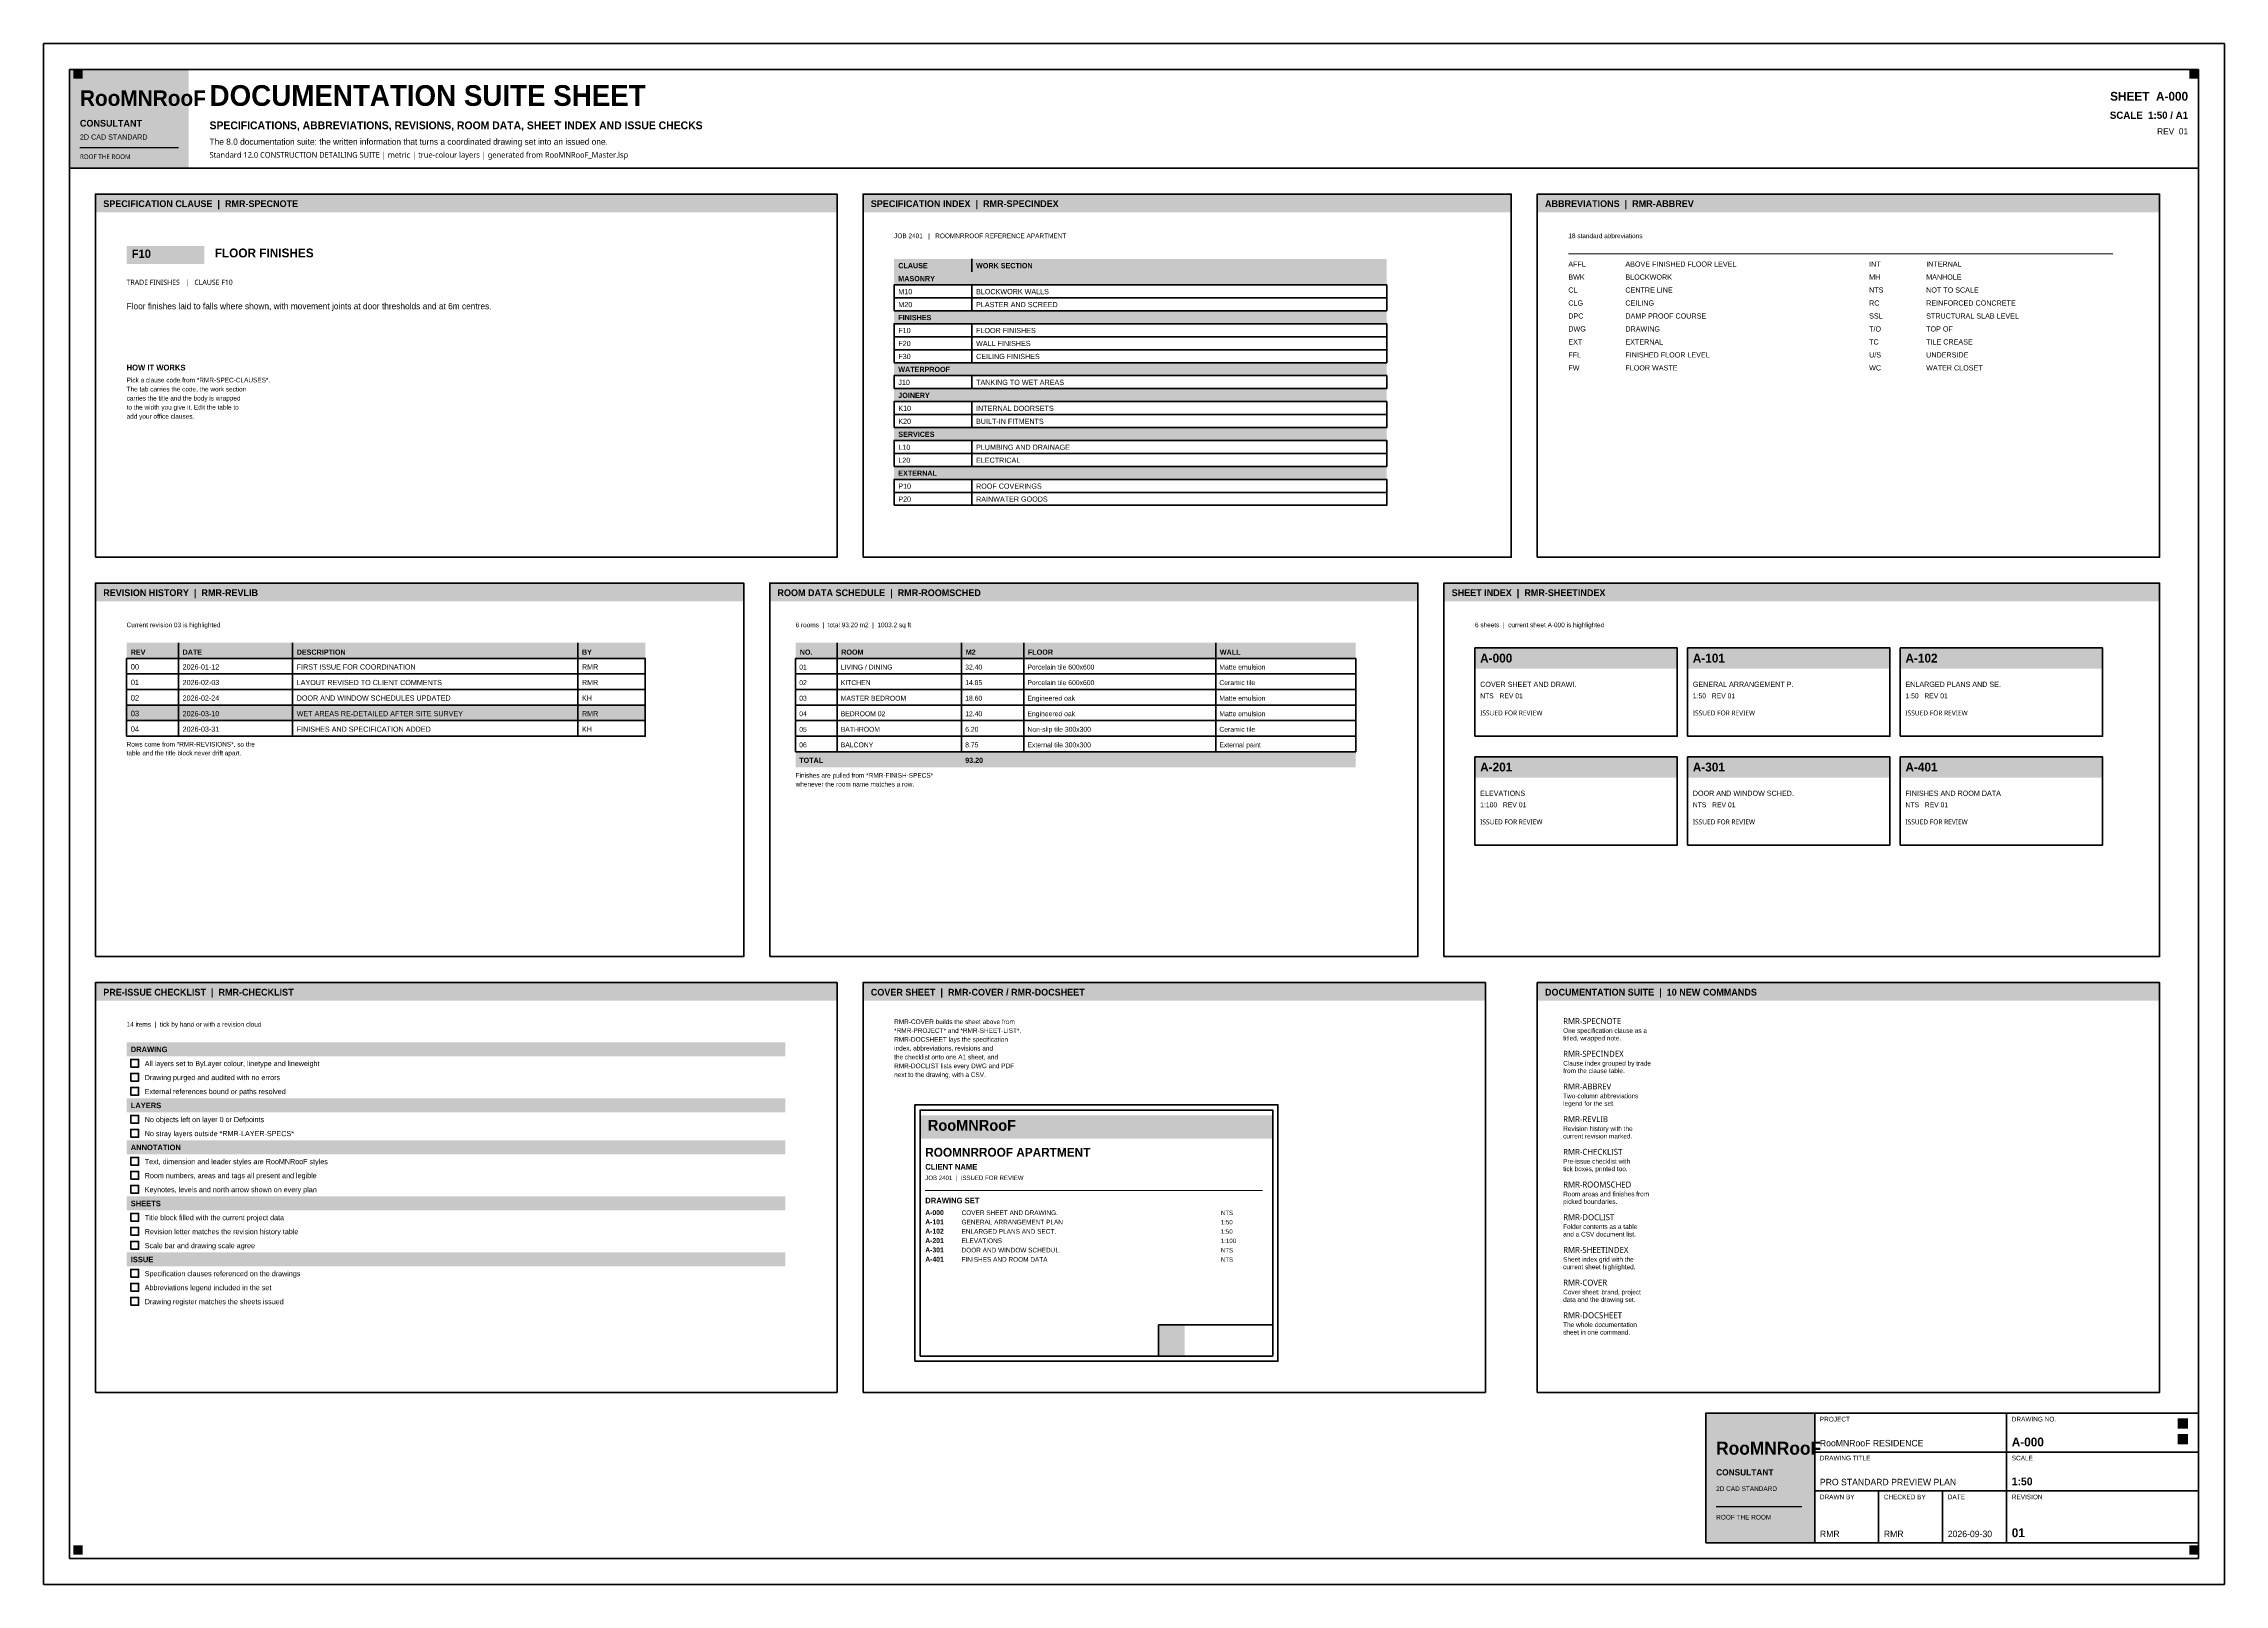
# Model space of a CAD drawing. Header units: millimetres. Extents: x 0 to 841, y 0 to 594.
import ezdxf
from ezdxf.enums import TextEntityAlignment as Align

# ---------------------------------------------------------------- set-up
doc = ezdxf.new("R2010")
doc.units = ezdxf.units.MM
for name, color, linetype, lineweight, true_color in [('RMR-A-FRAME', 7, 'Continuous', 35, 0x1f2a33), ('RMR-A-TEXT', 7, 'Continuous', 13, 0x1f2a33), ('RMR-PRES-KEY', 7, 'Continuous', 18, 0xd6a34c), ('RMR-PRES-NORTH', 7, 'Continuous', 18, 0x398982), ('RMR-PRES-TITLE', 7, 'Continuous', 25, 0xc65d48)]:
    doc.layers.add(name, color=color, linetype=linetype, lineweight=lineweight, true_color=true_color)
doc.styles.add('RMR-BODY', font='Aptos.ttf')
doc.styles.add('RMR-HEAD', font='Montserrat-SemiBold.ttf', dxfattribs={"width": 0.95})
doc.styles.add('RMR-LABEL', font='Aptos.ttf', dxfattribs={"width": 0.98})
doc.styles.add('RMR-MARK', font='RobotoMono-Regular.ttf', dxfattribs={"width": 0.9})
doc.styles.add('RMR-NOTE', font='Aptos.ttf', dxfattribs={"width": 0.95})
doc.styles.add('RMR-NUMBER', font='Montserrat-SemiBold.ttf', dxfattribs={"width": 0.9})
doc.styles.add('RMR-TITLE', font='Montserrat-SemiBold.ttf', dxfattribs={"width": 0.92})

msp = doc.modelspace()

# ---------------------------------------------------------------- linework, layer by layer
at = {"layer": 'RMR-A-FRAME', "true_color": 0x398982}
msp.add_line((10, 546), (831, 546), dxfattribs=at)
at = {"layer": 'RMR-A-FRAME', "true_color": 0x1f2a33}
for p, q in [((358, 506), (358, 511)), ((52, 357), (52, 363)), ((96, 357), (96, 363)), ((206, 357), (206, 363)), ((306, 357), (306, 363)), ((354, 357), (354, 363)), ((378, 357), (378, 363)), ((452, 357), (452, 363))]:
    msp.add_line(p, q, dxfattribs=at)
at = {"layer": 'RMR-A-FRAME', "true_color": 0x566874}
for p, q in [((358, 496), (358, 501)), ((358, 491), (358, 496)), ((358, 481), (358, 486)), ((358, 476), (358, 481)), ((358, 471), (358, 476)), ((358, 461), (358, 466)), ((358, 451), (358, 456)), ((358, 446), (358, 451)), ((358, 436), (358, 441)), ((358, 431), (358, 436)), ((358, 421), (358, 426)), ((358, 416), (358, 421)), ((52, 351), (52, 357)), ((96, 351), (96, 357)), ((206, 351), (206, 357)), ((306, 351), (306, 357)), ((354, 351), (354, 357)), ((378, 351), (378, 357)), ((452, 351), (452, 357)), ((52, 345), (52, 351)), ((52, 339), (52, 345)), ((96, 345), (96, 351)), ((96, 339), (96, 345)), ((206, 345), (206, 351)), ((206, 339), (206, 345)), ((306, 345), (306, 351)), ((306, 339), (306, 345)), ((354, 345), (354, 351)), ((354, 339), (354, 345)), ((378, 345), (378, 351)), ((378, 339), (378, 345)), ((452, 345), (452, 351)), ((452, 339), (452, 345)), ((52, 333), (52, 339)), ((96, 333), (96, 339)), ((206, 333), (206, 339)), ((306, 333), (306, 339)), ((354, 333), (354, 339)), ((378, 333), (378, 339)), ((452, 333), (452, 339)), ((52, 327), (52, 333)), ((96, 327), (96, 333)), ((206, 327), (206, 333)), ((306, 327), (306, 333)), ((354, 327), (354, 333)), ((378, 327), (378, 333)), ((452, 327), (452, 333)), ((306, 321), (306, 327)), ((354, 321), (354, 327)), ((378, 321), (378, 327)), ((452, 321), (452, 327))]:
    msp.add_line(p, q, dxfattribs=at)
at = {"layer": 'RMR-A-FRAME', "true_color": 0x1f2a33}
for points in [[(0, 0), (841, 0), (841, 594), (0, 594), (0, 0)], [(336, 86), (476, 86), (476, 184.88), (336, 184.88), (336, 86)], [(430, 88), (474, 88), (474, 100), (430, 100), (430, 88)], [(641, 16), (831, 16), (831, 66), (641, 66), (641, 16)], [(683, 51), (757, 51), (757, 66), (683, 66), (683, 51)], [(757, 51), (831, 51), (831, 66), (757, 66), (757, 51)], [(683, 36), (757, 36), (757, 51), (683, 51), (683, 36)], [(757, 36), (831, 36), (831, 51), (757, 51), (757, 36)], [(683, 16), (707.67, 16), (707.67, 36), (683, 36), (683, 16)], [(707.67, 16), (732.33, 16), (732.33, 36), (707.67, 36), (707.67, 16)], [(732.33, 16), (757, 16), (757, 36), (732.33, 36), (732.33, 16)], [(757, 16), (831, 16), (831, 36), (757, 36), (757, 16)]]:
    msp.add_lwpolyline(points, dxfattribs=at)
at = {"layer": 'RMR-A-FRAME', "true_color": 0x398982}
for points in [[(10, 10), (831, 10), (831, 584), (10, 584), (10, 10)], [(338, 88), (474, 88), (474, 182.88), (338, 182.88), (338, 88)]]:
    msp.add_lwpolyline(points, dxfattribs=at)
at = {"layer": 'RMR-A-FRAME', "true_color": 0x566874}
for points in [[(20, 396), (306, 396), (306, 536), (20, 536), (20, 396)], [(316, 396), (566, 396), (566, 536), (316, 536), (316, 396)], [(576, 396), (816, 396), (816, 536), (576, 536), (576, 396)], [(328, 496), (518, 496), (518, 501), (328, 501), (328, 496)], [(328, 491), (518, 491), (518, 496), (328, 496), (328, 491)], [(328, 481), (518, 481), (518, 486), (328, 486), (328, 481)], [(328, 476), (518, 476), (518, 481), (328, 481), (328, 476)], [(328, 471), (518, 471), (518, 476), (328, 476), (328, 471)], [(328, 461), (518, 461), (518, 466), (328, 466), (328, 461)], [(328, 451), (518, 451), (518, 456), (328, 456), (328, 451)], [(328, 446), (518, 446), (518, 451), (328, 451), (328, 446)], [(328, 436), (518, 436), (518, 441), (328, 441), (328, 436)], [(328, 431), (518, 431), (518, 436), (328, 436), (328, 431)], [(328, 421), (518, 421), (518, 426), (328, 426), (328, 421)], [(328, 416), (518, 416), (518, 421), (328, 421), (328, 416)], [(20, 242), (270, 242), (270, 386), (20, 386), (20, 242)], [(280, 242), (530, 242), (530, 386), (280, 386), (280, 242)], [(540, 242), (816, 242), (816, 386), (540, 386), (540, 242)], [(32, 351), (232, 351), (232, 357), (32, 357), (32, 351)], [(290, 351), (506, 351), (506, 357), (290, 357), (290, 351)], [(634, 327), (712, 327), (712, 361), (634, 361), (634, 327)], [(716, 327), (794, 327), (794, 361), (716, 361), (716, 327)], [(32, 345), (232, 345), (232, 351), (32, 351), (32, 345)], [(32, 339), (232, 339), (232, 345), (32, 345), (32, 339)], [(290, 345), (506, 345), (506, 351), (290, 351), (290, 345)], [(290, 339), (506, 339), (506, 345), (290, 345), (290, 339)], [(32, 333), (232, 333), (232, 339), (32, 339), (32, 333)], [(290, 333), (506, 333), (506, 339), (290, 339), (290, 333)], [(32, 327), (232, 327), (232, 333), (32, 333), (32, 327)], [(290, 327), (506, 327), (506, 333), (290, 333), (290, 327)], [(290, 321), (506, 321), (506, 327), (290, 327), (290, 321)], [(552, 285), (630, 285), (630, 319), (552, 319), (552, 285)], [(634, 285), (712, 285), (712, 319), (634, 319), (634, 285)], [(716, 285), (794, 285), (794, 319), (716, 319), (716, 285)], [(20, 74), (306, 74), (306, 232), (20, 232), (20, 74)], [(316, 74), (556, 74), (556, 232), (316, 232), (316, 74)], [(576, 74), (816, 74), (816, 232), (576, 232), (576, 74)], [(33.6, 199.4), (36.6, 199.4), (36.6, 202.4), (33.6, 202.4), (33.6, 199.4)], [(33.6, 194), (36.6, 194), (36.6, 197), (33.6, 197), (33.6, 194)], [(33.6, 188.6), (36.6, 188.6), (36.6, 191.6), (33.6, 191.6), (33.6, 188.6)], [(33.6, 177.8), (36.6, 177.8), (36.6, 180.8), (33.6, 180.8), (33.6, 177.8)], [(33.6, 172.4), (36.6, 172.4), (36.6, 175.4), (33.6, 175.4), (33.6, 172.4)], [(33.6, 161.6), (36.6, 161.6), (36.6, 164.6), (33.6, 164.6), (33.6, 161.6)], [(33.6, 156.2), (36.6, 156.2), (36.6, 159.2), (33.6, 159.2), (33.6, 156.2)], [(33.6, 150.8), (36.6, 150.8), (36.6, 153.8), (33.6, 153.8), (33.6, 150.8)], [(33.6, 140), (36.6, 140), (36.6, 143), (33.6, 143), (33.6, 140)], [(33.6, 134.6), (36.6, 134.6), (36.6, 137.6), (33.6, 137.6), (33.6, 134.6)], [(33.6, 129.2), (36.6, 129.2), (36.6, 132.2), (33.6, 132.2), (33.6, 129.2)], [(33.6, 118.4), (36.6, 118.4), (36.6, 121.4), (33.6, 121.4), (33.6, 118.4)], [(33.6, 113), (36.6, 113), (36.6, 116), (33.6, 116), (33.6, 113)], [(33.6, 107.6), (36.6, 107.6), (36.6, 110.6), (33.6, 110.6), (33.6, 107.6)]]:
    msp.add_lwpolyline(points, dxfattribs=at)
at = {"layer": 'RMR-A-FRAME', "true_color": 0xc65d48}
msp.add_lwpolyline([(552, 327), (630, 327), (630, 361), (552, 361), (552, 327)], dxfattribs=at)
at = {"layer": 'RMR-A-TEXT', "true_color": 0xd6a34c}
for p, q in [((588, 513), (798, 513)), ((340, 151.88), (470, 151.88))]:
    msp.add_line(p, q, dxfattribs=at)
at = {"layer": 'RMR-PRES-KEY', "true_color": 0xd6a34c}
for points in [[(11.5, 580.5), (15, 580.5), (11.5, 584), (15, 584)], [(827.5, 580.5), (831, 580.5), (827.5, 584), (831, 584)], [(823, 54), (827, 54), (823, 58), (827, 58)], [(11.5, 11.5), (15, 11.5), (11.5, 15), (15, 15)], [(827.5, 11.5), (831, 11.5), (827.5, 15), (831, 15)]]:
    msp.add_solid(points, dxfattribs=at)
at = {"layer": 'RMR-PRES-KEY', "true_color": 0xeee1c9}
for points in [[(634, 353), (712, 353), (634, 361), (712, 361)], [(716, 353), (794, 353), (716, 361), (794, 361)], [(32, 333), (232, 333), (32, 339), (232, 339)], [(290, 315), (506, 315), (290, 321), (506, 321)], [(552, 311), (630, 311), (552, 319), (630, 319)], [(634, 311), (712, 311), (634, 319), (712, 319)], [(716, 311), (794, 311), (716, 319), (794, 319)], [(32, 203.6), (286, 203.6), (32, 209), (286, 209)], [(32, 182), (286, 182), (32, 187.4), (286, 187.4)], [(32, 165.8), (286, 165.8), (32, 171.2), (286, 171.2)], [(32, 144.2), (286, 144.2), (32, 149.6), (286, 149.6)], [(32, 122.6), (286, 122.6), (32, 128), (286, 128)]]:
    msp.add_solid(points, dxfattribs=at)
at = {"layer": 'RMR-PRES-NORTH', "true_color": 0x398982}
msp.add_solid([(823, 60), (827, 60), (823, 64), (827, 64)], dxfattribs=at)
at = {"layer": 'RMR-PRES-TITLE', "true_color": 0xd6a34c}
for p, q in [((14, 554), (52, 554)), ((645, 30), (678, 30))]:
    msp.add_line(p, q, dxfattribs=at)
at = {"layer": 'RMR-PRES-TITLE', "true_color": 0xc65d48}
for points in [[(10, 546), (56, 546), (10, 584), (56, 584)], [(20, 529), (306, 529), (20, 536), (306, 536)], [(316, 529), (566, 529), (316, 536), (566, 536)], [(576, 529), (816, 529), (576, 536), (816, 536)], [(32, 509), (62, 509), (32, 516), (62, 516)], [(328, 501), (518, 501), (328, 506), (518, 506)], [(328, 486), (518, 486), (328, 491), (518, 491)], [(328, 466), (518, 466), (328, 471), (518, 471)], [(328, 456), (518, 456), (328, 461), (518, 461)], [(328, 441), (518, 441), (328, 446), (518, 446)], [(328, 426), (518, 426), (328, 431), (518, 431)], [(20, 379), (270, 379), (20, 386), (270, 386)], [(280, 379), (530, 379), (280, 386), (530, 386)], [(540, 379), (816, 379), (540, 386), (816, 386)], [(552, 353), (630, 353), (552, 361), (630, 361)], [(20, 225), (306, 225), (20, 232), (306, 232)], [(316, 225), (556, 225), (316, 232), (556, 232)], [(576, 225), (816, 225), (576, 232), (816, 232)], [(338, 171.88), (474, 171.88), (338, 180.88), (474, 180.88)], [(430, 88), (440, 88), (430, 100), (440, 100)], [(641, 16), (683, 16), (641, 66), (683, 66)]]:
    msp.add_solid(points, dxfattribs=at)
at = {"layer": 'RMR-PRES-TITLE', "true_color": 0xeee1c9}
for points in [[(328, 506), (518, 506), (328, 511), (518, 511)], [(32, 357), (232, 357), (32, 363), (232, 363)], [(290, 357), (506, 357), (290, 363), (506, 363)]]:
    msp.add_solid(points, dxfattribs=at)

# ---------------------------------------------------------------- texts
at = {"layer": 'RMR-A-TEXT', "true_color": 0x1f2a33}
for s, height, style, p in [('SPECIFICATIONS, ABBREVIATIONS, REVISIONS, ROOM DATA, SHEET INDEX AND ISSUE CHECKS', 3, 'RMR-HEAD', (64, 561)), ('CLAUSE', 2, 'RMR-HEAD', (329.6, 507.4)), ('WORK SECTION', 2, 'RMR-HEAD', (359.6, 507.4)), ('BLOCKWORK WALLS', 2, 'RMR-BODY', (359.6, 497.4)), ('PLASTER AND SCREED', 2, 'RMR-BODY', (359.6, 492.4)), ('WALL FINISHES', 2, 'RMR-BODY', (359.6, 477.4)), ('FLOOR FINISHES', 2, 'RMR-BODY', (359.6, 482.4)), ('CEILING FINISHES', 2, 'RMR-BODY', (359.6, 472.4)), ('TANKING TO WET AREAS', 2, 'RMR-BODY', (359.6, 462.4)), ('INTERNAL DOORSETS', 2, 'RMR-BODY', (359.6, 452.4)), ('BUILT-IN FITMENTS', 2, 'RMR-BODY', (359.6, 447.4)), ('PLUMBING AND DRAINAGE', 2, 'RMR-BODY', (359.6, 437.4)), ('ELECTRICAL', 2, 'RMR-BODY', (359.6, 432.4)), ('ROOF COVERINGS', 2, 'RMR-BODY', (359.6, 422.4)), ('RAINWATER GOODS', 2, 'RMR-BODY', (359.6, 417.4)), ('REV', 2, 'RMR-HEAD', (33.6, 358.4)), ('2026-01-12', 2, 'RMR-BODY', (53.6, 352.7)), ('DATE', 2, 'RMR-HEAD', (53.6, 358.4)), ('DESCRIPTION', 2, 'RMR-HEAD', (97.6, 358.4)), ('FIRST ISSUE FOR COORDINATION', 2, 'RMR-BODY', (97.6, 352.7)), ('BY', 2, 'RMR-HEAD', (207.6, 358.4)), ('RMR', 2, 'RMR-BODY', (207.6, 352.7)), ('NO.', 2, 'RMR-HEAD', (291.6, 358.4)), ('LIVING / DINING', 1.9, 'RMR-LABEL', (307.4, 352.7)), ('ROOM', 2, 'RMR-HEAD', (307.6, 358.4)), ('32.40', 1.9, 'RMR-BODY', (355.4, 352.7)), ('M2', 2, 'RMR-HEAD', (355.6, 358.4)), ('Porcelain tile 600x600', 1.9, 'RMR-BODY', (379.4, 352.7)), ('FLOOR', 2, 'RMR-HEAD', (379.6, 358.4)), ('WALL', 2, 'RMR-HEAD', (453.6, 358.4)), ('Matte emulsion', 1.9, 'RMR-BODY', (453.4, 352.7)), ('A-101', 3.4, 'RMR-NUMBER', (636, 355.4)), ('A-102', 3.4, 'RMR-NUMBER', (718, 355.4)), ('2026-02-03', 2, 'RMR-BODY', (53.6, 346.7)), ('LAYOUT REVISED TO CLIENT COMMENTS', 2, 'RMR-BODY', (97.6, 346.7)), ('RMR', 2, 'RMR-BODY', (207.6, 346.7)), ('KITCHEN', 1.9, 'RMR-LABEL', (307.4, 346.7)), ('14.85', 1.9, 'RMR-BODY', (355.4, 346.7)), ('Porcelain tile 600x600', 1.9, 'RMR-BODY', (379.4, 346.7)), ('Ceramic tile', 1.9, 'RMR-BODY', (453.4, 346.7)), ('COVER SHEET AND DRAWI.', 2, 'RMR-BODY', (554, 346)), ('GENERAL ARRANGEMENT P.', 2, 'RMR-BODY', (636, 346)), ('ENLARGED PLANS AND SE.', 2, 'RMR-BODY', (718, 346)), ('2026-02-24', 2, 'RMR-BODY', (53.6, 340.7)), ('2026-03-10', 2, 'RMR-BODY', (53.6, 334.7)), ('WET AREAS RE-DETAILED AFTER SITE SURVEY', 2, 'RMR-BODY', (97.6, 334.7)), ('DOOR AND WINDOW SCHEDULES UPDATED', 2, 'RMR-BODY', (97.6, 340.7)), ('KH', 2, 'RMR-BODY', (207.6, 340.7)), ('RMR', 2, 'RMR-BODY', (207.6, 334.7)), ('MASTER BEDROOM', 1.9, 'RMR-LABEL', (307.4, 340.7)), ('BEDROOM 02', 1.9, 'RMR-LABEL', (307.4, 334.7)), ('18.60', 1.9, 'RMR-BODY', (355.4, 340.7)), ('12.40', 1.9, 'RMR-BODY', (355.4, 334.7)), ('Engineered oak', 1.9, 'RMR-BODY', (379.4, 340.7)), ('Engineered oak', 1.9, 'RMR-BODY', (379.4, 334.7)), ('Matte emulsion', 1.9, 'RMR-BODY', (453.4, 340.7)), ('Matte emulsion', 1.9, 'RMR-BODY', (453.4, 334.7)), ('2026-03-31', 2, 'RMR-BODY', (53.6, 328.7)), ('FINISHES AND SPECIFICATION ADDED', 2, 'RMR-BODY', (97.6, 328.7)), ('KH', 2, 'RMR-BODY', (207.6, 328.7)), ('BATHROOM', 1.9, 'RMR-LABEL', (307.4, 328.7)), ('6.20', 1.9, 'RMR-BODY', (355.4, 328.7)), ('Non-slip tile 300x300', 1.9, 'RMR-BODY', (379.4, 328.7)), ('Ceramic tile', 1.9, 'RMR-BODY', (453.4, 328.7)), ('BALCONY', 1.9, 'RMR-LABEL', (307.4, 322.7)), ('8.75', 1.9, 'RMR-BODY', (355.4, 322.7)), ('External tile 300x300', 1.9, 'RMR-BODY', (379.4, 322.7)), ('External paint', 1.9, 'RMR-BODY', (453.4, 322.7)), ('A-201', 3.4, 'RMR-NUMBER', (554, 313.4)), ('A-301', 3.4, 'RMR-NUMBER', (636, 313.4)), ('A-401', 3.4, 'RMR-NUMBER', (718, 313.4)), ('ELEVATIONS', 2, 'RMR-BODY', (554, 304)), ('DOOR AND WINDOW SCHED.', 2, 'RMR-BODY', (636, 304)), ('FINISHES AND ROOM DATA', 2, 'RMR-BODY', (718, 304)), ('DRAWING', 2.1, 'RMR-HEAD', (33.6, 205.2)), ('All layers set to ByLayer colour, linetype and lineweight', 2, 'RMR-BODY', (39, 199.8)), ('Drawing purged and audited with no errors', 2, 'RMR-BODY', (39, 194.4)), ('LAYERS', 2.1, 'RMR-HEAD', (33.6, 183.6)), ('External references bound or paths resolved', 2, 'RMR-BODY', (39, 189)), ('No objects left on layer 0 or Defpoints', 2, 'RMR-BODY', (39, 178.2)), ('ANNOTATION', 2.1, 'RMR-HEAD', (33.6, 167.4)), ('No stray layers outside *RMR-LAYER-SPECS*', 2, 'RMR-BODY', (39, 172.8)), ('ROOMNRROOF APARTMENT', 3.4, 'RMR-TITLE', (340, 164.88)), ('Text, dimension and leader styles are RooMNRooF styles', 2, 'RMR-BODY', (39, 162)), ('Room numbers, areas and tags all present and legible', 2, 'RMR-BODY', (39, 156.6)), ('Keynotes, levels and north arrow shown on every plan', 2, 'RMR-BODY', (39, 151.2)), ('SHEETS', 2.1, 'RMR-HEAD', (33.6, 145.8)), ('COVER SHEET AND DRAWING.', 1.8, 'RMR-BODY', (354, 142.38)), ('Title block filled with the current project data', 2, 'RMR-BODY', (39, 140.4)), ('Revision letter matches the revision history table', 2, 'RMR-BODY', (39, 135)), ('GENERAL ARRANGEMENT PLAN', 1.8, 'RMR-BODY', (354, 138.78)), ('ENLARGED PLANS AND SECT.', 1.8, 'RMR-BODY', (354, 135.18)), ('ISSUE', 2.1, 'RMR-HEAD', (33.6, 124.2)), ('Scale bar and drawing scale agree', 2, 'RMR-BODY', (39, 129.6)), ('ELEVATIONS', 1.8, 'RMR-BODY', (354, 131.58)), ('DOOR AND WINDOW SCHEDUL.', 1.8, 'RMR-BODY', (354, 127.98)), ('FINISHES AND ROOM DATA', 1.8, 'RMR-BODY', (354, 124.38)), ('Specification clauses referenced on the drawings', 2, 'RMR-BODY', (39, 118.8)), ('Abbreviations legend included in the set', 2, 'RMR-BODY', (39, 113.4)), ('Drawing register matches the sheets issued', 2, 'RMR-BODY', (39, 108)), ('RooMNRooF RESIDENCE', 2.5, 'RMR-BODY', (685, 53.2)), ('PRO STANDARD PREVIEW PLAN', 2.5, 'RMR-BODY', (685, 38.2)), ('1:50', 3, 'RMR-NUMBER', (759, 38.2)), ('RMR', 2.5, 'RMR-BODY', (685, 18.2)), ('RMR', 2.5, 'RMR-BODY', (709.67, 18.2)), ('2026-09-30', 2.5, 'RMR-BODY', (734.33, 18.2)), ('01', 3.4, 'RMR-NUMBER', (759, 18.2))]:
    msp.add_text(s, height=height, dxfattribs=dict(at, style=style)).set_placement(p)
at = {"layer": 'RMR-A-TEXT', "true_color": 0x566874}
for s, height, style, p in [('The 8.0 documentation suite: the written information that turns a coordinated drawing set into an issued one.', 2.4, 'RMR-NOTE', (64, 555)), ('Standard 12.0 CONSTRUCTION DETAILING SUITE | metric | true-colour layers | generated from RooMNRooF_Master.lsp', 2.2, 'RMR-MARK', (64, 550)), ('JOB 2401   |   ROOMNRROOF REFERENCE APARTMENT', 1.8, 'RMR-NOTE', (328, 519)), ('18 standard abbreviations', 1.8, 'RMR-NOTE', (588, 519)), ('ABOVE FINISHED FLOOR LEVEL', 2, 'RMR-BODY', (610, 508)), ('BLOCKWORK', 2, 'RMR-BODY', (610, 503)), ('MANHOLE', 2, 'RMR-BODY', (726, 503)), ('INTERNAL', 2, 'RMR-BODY', (726, 508)), ('CENTRE LINE', 2, 'RMR-BODY', (610, 498)), ('NOT TO SCALE', 2, 'RMR-BODY', (726, 498)), ('CEILING', 2, 'RMR-BODY', (610, 493)), ('DAMP PROOF COURSE', 2, 'RMR-BODY', (610, 488)), ('STRUCTURAL SLAB LEVEL', 2, 'RMR-BODY', (726, 488)), ('REINFORCED CONCRETE', 2, 'RMR-BODY', (726, 493)), ('DRAWING', 2, 'RMR-BODY', (610, 483)), ('EXTERNAL', 2, 'RMR-BODY', (610, 478)), ('TOP OF', 2, 'RMR-BODY', (726, 483)), ('TILE CREASE', 2, 'RMR-BODY', (726, 478)), ('FINISHED FLOOR LEVEL', 2, 'RMR-BODY', (610, 473)), ('UNDERSIDE', 2, 'RMR-BODY', (726, 473)), ('Pick a clause code from *RMR-SPEC-CLAUSES*.', 1.8, 'RMR-NOTE', (32, 463.4)), ('FLOOR WASTE', 2, 'RMR-BODY', (610, 468)), ('WATER CLOSET', 2, 'RMR-BODY', (726, 468)), ('to the width you give it. Edit the table to', 1.8, 'RMR-NOTE', (32, 452.9)), ('The tab carries the code, the work section', 1.8, 'RMR-NOTE', (32, 459.9)), ('carries the title and the body is wrapped', 1.8, 'RMR-NOTE', (32, 456.4)), ('add your office clauses.', 1.8, 'RMR-NOTE', (32, 449.4)), ('Current revision 03 is highlighted', 1.8, 'RMR-NOTE', (32, 369)), ('6 rooms  |  total 93.20 m2  |  1003.2 sq ft', 1.8, 'RMR-NOTE', (290, 369)), ('6 sheets  |  current sheet A-000 is highlighted', 1.8, 'RMR-NOTE', (552, 369)), ('NTS   REV 01', 1.9, 'RMR-NOTE', (554, 341.6)), ('1:50   REV 01', 1.9, 'RMR-NOTE', (636, 341.6)), ('1:50   REV 01', 1.9, 'RMR-NOTE', (718, 341.6)), ('table and the title block never drift apart.', 1.8, 'RMR-NOTE', (32, 319.6)), ('Rows come from *RMR-REVISIONS*, so the', 1.8, 'RMR-NOTE', (32, 323)), ('Finishes are pulled from *RMR-FINISH-SPECS*', 1.8, 'RMR-NOTE', (290, 311)), ('whenever the room name matches a row.', 1.8, 'RMR-NOTE', (290, 307.6)), ('1:100   REV 01', 1.9, 'RMR-NOTE', (554, 299.6)), ('NTS   REV 01', 1.9, 'RMR-NOTE', (636, 299.6)), ('NTS   REV 01', 1.9, 'RMR-NOTE', (718, 299.6)), ('14 items  |  tick by hand or with a revision cloud', 1.8, 'RMR-NOTE', (32, 215)), ('*RMR-PROJECT* and *RMR-SHEET-LIST*.', 1.8, 'RMR-NOTE', (328, 212.6)), ('RMR-COVER builds the sheet above from', 1.8, 'RMR-NOTE', (328, 216)), ('RMR-DOCSHEET lays the specification', 1.8, 'RMR-NOTE', (328, 209.2)), ('titled, wrapped note.', 1.8, 'RMR-NOTE', (586, 209.7)), ('One specification clause as a', 1.8, 'RMR-NOTE', (586, 212.6)), ('the checklist onto one A1 sheet, and', 1.8, 'RMR-NOTE', (328, 202.4)), ('index, abbreviations, revisions and', 1.8, 'RMR-NOTE', (328, 205.8)), ('Clause index grouped by trade', 1.8, 'RMR-NOTE', (586, 200)), ('next to the drawing, with a CSV.', 1.8, 'RMR-NOTE', (328, 195.6)), ('RMR-DOCLIST lists every DWG and PDF', 1.8, 'RMR-NOTE', (328, 199)), ('from the clause table.', 1.8, 'RMR-NOTE', (586, 197.1)), ('Two-column abbreviations', 1.8, 'RMR-NOTE', (586, 187.4)), ('legend for the set.', 1.8, 'RMR-NOTE', (586, 184.5)), ('Revision history with the', 1.8, 'RMR-NOTE', (586, 174.8)), ('current revision marked.', 1.8, 'RMR-NOTE', (586, 171.9)), ('tick boxes, printed too.', 1.8, 'RMR-NOTE', (586, 159.3)), ('Pre-issue checklist with', 1.8, 'RMR-NOTE', (586, 162.2)), ('JOB 2401  |  ISSUED FOR REVIEW', 1.7, 'RMR-NOTE', (340, 155.88)), ('Room areas and finishes from', 1.8, 'RMR-NOTE', (586, 149.6)), ('NTS', 1.7, 'RMR-BODY', (454, 142.38)), ('picked boundaries.', 1.8, 'RMR-NOTE', (586, 146.7)), ('1:50', 1.7, 'RMR-BODY', (454, 138.78)), ('1:50', 1.7, 'RMR-BODY', (454, 135.18)), ('and a CSV document list.', 1.8, 'RMR-NOTE', (586, 134.1)), ('Folder contents as a table', 1.8, 'RMR-NOTE', (586, 137)), ('1:100', 1.7, 'RMR-BODY', (454, 131.58)), ('NTS', 1.7, 'RMR-BODY', (454, 127.98)), ('Sheet index grid with the', 1.8, 'RMR-NOTE', (586, 124.4)), ('NTS', 1.7, 'RMR-BODY', (454, 124.38)), ('current sheet highlighted.', 1.8, 'RMR-NOTE', (586, 121.5)), ('data and the drawing set.', 1.8, 'RMR-NOTE', (586, 108.9)), ('Cover sheet: brand, project', 1.8, 'RMR-NOTE', (586, 111.8)), ('The whole documentation', 1.8, 'RMR-NOTE', (586, 99.2)), ('sheet in one command.', 1.8, 'RMR-NOTE', (586, 96.3)), ('PROJECT', 1.8, 'RMR-NOTE', (685, 62.8)), ('DRAWING NO.', 1.8, 'RMR-NOTE', (759, 62.8)), ('DRAWING TITLE', 1.8, 'RMR-NOTE', (685, 47.8)), ('SCALE', 1.8, 'RMR-NOTE', (759, 47.8)), ('DRAWN BY', 1.8, 'RMR-NOTE', (685, 32.8)), ('CHECKED BY', 1.8, 'RMR-NOTE', (709.67, 32.8)), ('DATE', 1.8, 'RMR-NOTE', (734.33, 32.8)), ('REVISION', 1.8, 'RMR-NOTE', (759, 32.8))]:
    msp.add_text(s, height=height, dxfattribs=dict(at, style=style)).set_placement(p)
at = {"layer": 'RMR-A-TEXT', "true_color": 0x566874, "style": 'RMR-NOTE'}
msp.add_text('REV  01', height=2.4, dxfattribs=at).set_placement((827, 559), align=Align.RIGHT)
at = {"layer": 'RMR-A-TEXT', "true_color": 0xc65d48}
for s, height, style, p in [('FLOOR FINISHES', 3.4, 'RMR-HEAD', (66, 511.6)), ('AFFL', 2, 'RMR-LABEL', (588, 508)), ('BWK', 2, 'RMR-LABEL', (588, 503)), ('MH', 2, 'RMR-LABEL', (704, 503)), ('INT', 2, 'RMR-LABEL', (704, 508)), ('M10', 2, 'RMR-LABEL', (329.6, 497.4)), ('CL', 2, 'RMR-LABEL', (588, 498)), ('NTS', 2, 'RMR-LABEL', (704, 498)), ('M20', 2, 'RMR-LABEL', (329.6, 492.4)), ('CLG', 2, 'RMR-LABEL', (588, 493)), ('DPC', 2, 'RMR-LABEL', (588, 488)), ('SSL', 2, 'RMR-LABEL', (704, 488)), ('RC', 2, 'RMR-LABEL', (704, 493)), ('F10', 2, 'RMR-LABEL', (329.6, 482.4)), ('F20', 2, 'RMR-LABEL', (329.6, 477.4)), ('DWG', 2, 'RMR-LABEL', (588, 483)), ('EXT', 2, 'RMR-LABEL', (588, 478)), ('T/O', 2, 'RMR-LABEL', (704, 483)), ('TC', 2, 'RMR-LABEL', (704, 478)), ('F30', 2, 'RMR-LABEL', (329.6, 472.4)), ('FFL', 2, 'RMR-LABEL', (588, 473)), ('U/S', 2, 'RMR-LABEL', (704, 473)), ('HOW IT WORKS', 2.2, 'RMR-HEAD', (32, 468)), ('J10', 2, 'RMR-LABEL', (329.6, 462.4)), ('FW', 2, 'RMR-LABEL', (588, 468)), ('WC', 2, 'RMR-LABEL', (704, 468)), ('K10', 2, 'RMR-LABEL', (329.6, 452.4)), ('K20', 2, 'RMR-LABEL', (329.6, 447.4)), ('L10', 2, 'RMR-LABEL', (329.6, 437.4)), ('L20', 2, 'RMR-LABEL', (329.6, 432.4)), ('P10', 2, 'RMR-LABEL', (329.6, 422.4)), ('P20', 2, 'RMR-LABEL', (329.6, 417.4)), ('00', 2.1, 'RMR-LABEL', (33.6, 352.7)), ('01', 1.9, 'RMR-LABEL', (291.4, 352.7)), ('01', 2.1, 'RMR-LABEL', (33.6, 346.7)), ('02', 1.9, 'RMR-LABEL', (291.4, 346.7)), ('02', 2.1, 'RMR-LABEL', (33.6, 340.7)), ('03', 2.1, 'RMR-LABEL', (33.6, 334.7)), ('03', 1.9, 'RMR-LABEL', (291.4, 340.7)), ('04', 1.9, 'RMR-LABEL', (291.4, 334.7)), ('04', 2.1, 'RMR-LABEL', (33.6, 328.7)), ('05', 1.9, 'RMR-LABEL', (291.4, 328.7)), ('06', 1.9, 'RMR-LABEL', (291.4, 322.7)), ('TOTAL', 2, 'RMR-HEAD', (291.4, 316.7)), ('93.20', 2, 'RMR-HEAD', (355.4, 316.7)), ('CLIENT NAME', 2.2, 'RMR-HEAD', (340, 159.88)), ('A-000', 1.9, 'RMR-NUMBER', (340, 142.38)), ('DRAWING SET', 2.2, 'RMR-HEAD', (340, 146.88)), ('A-101', 1.9, 'RMR-NUMBER', (340, 138.78)), ('A-102', 1.9, 'RMR-NUMBER', (340, 135.18)), ('A-201', 1.9, 'RMR-NUMBER', (340, 131.58)), ('A-301', 1.9, 'RMR-NUMBER', (340, 127.98)), ('A-401', 1.9, 'RMR-NUMBER', (340, 124.38)), ('A-000', 3.4, 'RMR-NUMBER', (759, 53.2))]:
    msp.add_text(s, height=height, dxfattribs=dict(at, style=style)).set_placement(p)
at = {"layer": 'RMR-A-TEXT', "true_color": 0xd6a34c, "style": 'RMR-MARK'}
for s, height, p in [('TRADE FINISHES   |   CLAUSE F10', 2, (32, 501)), ('ISSUED FOR REVIEW', 1.9, (554, 335)), ('ISSUED FOR REVIEW', 1.9, (636, 335)), ('ISSUED FOR REVIEW', 1.9, (718, 335)), ('ISSUED FOR REVIEW', 1.9, (554, 293)), ('ISSUED FOR REVIEW', 1.9, (636, 293)), ('ISSUED FOR REVIEW', 1.9, (718, 293))]:
    msp.add_text(s, height=height, dxfattribs=at).set_placement(p)
at = {"layer": 'RMR-A-TEXT', "true_color": 0x398982, "style": 'RMR-MARK'}
for s, p in [('RMR-SPECNOTE', (586, 216)), ('RMR-SPECINDEX', (586, 203.4)), ('RMR-ABBREV', (586, 190.8)), ('RMR-REVLIB', (586, 178.2)), ('RMR-CHECKLIST', (586, 165.6)), ('RMR-ROOMSCHED', (586, 153)), ('RMR-DOCLIST', (586, 140.4)), ('RMR-SHEETINDEX', (586, 127.8)), ('RMR-COVER', (586, 115.2)), ('RMR-DOCSHEET', (586, 102.6))]:
    msp.add_text(s, height=2.3, dxfattribs=at).set_placement(p)
at = {"layer": 'RMR-A-TEXT', "true_color": 0x1f2a33, "insert": (32, 494), "char_height": 2.4, "width": 200, "attachment_point": 1, "line_spacing_factor": 1.3, "style": 'RMR-BODY'}
msp.add_mtext('Floor finishes laid to falls where shown, with movement joints at door thresholds and at 6m centres.', dxfattribs=at)
at = {"layer": 'RMR-PRES-KEY', "true_color": 0xc65d48, "style": 'RMR-NUMBER'}
msp.add_text('SCALE  1:50 / A1', height=2.8, dxfattribs=at).set_placement((827, 565), align=Align.RIGHT)
at = {"layer": 'RMR-PRES-TITLE', "true_color": 0xeee1c9}
for s, height, style, p in [('RooMNRooF', 6, 'RMR-TITLE', (14, 570)), ('CONSULTANT', 2.6, 'RMR-HEAD', (14, 562)), ('2D CAD STANDARD', 2, 'RMR-NOTE', (14, 557)), ('ROOF THE ROOM', 1.8, 'RMR-MARK', (14, 549.5)), ('SPECIFICATION CLAUSE  |  RMR-SPECNOTE', 2.6, 'RMR-HEAD', (23, 531)), ('SPECIFICATION INDEX  |  RMR-SPECINDEX', 2.6, 'RMR-HEAD', (319, 531)), ('ABBREVIATIONS  |  RMR-ABBREV', 2.6, 'RMR-HEAD', (579, 531)), ('F10', 3.2, 'RMR-HEAD', (34, 511.4)), ('MASONRY', 2, 'RMR-HEAD', (329.6, 502.4)), ('FINISHES', 2, 'RMR-HEAD', (329.6, 487.4)), ('WATERPROOF', 2, 'RMR-HEAD', (329.6, 467.4)), ('JOINERY', 2, 'RMR-HEAD', (329.6, 457.4)), ('SERVICES', 2, 'RMR-HEAD', (329.6, 442.4)), ('EXTERNAL', 2, 'RMR-HEAD', (329.6, 427.4)), ('REVISION HISTORY  |  RMR-REVLIB', 2.6, 'RMR-HEAD', (23, 381)), ('ROOM DATA SCHEDULE  |  RMR-ROOMSCHED', 2.6, 'RMR-HEAD', (283, 381)), ('SHEET INDEX  |  RMR-SHEETINDEX', 2.6, 'RMR-HEAD', (543, 381)), ('A-000', 3.4, 'RMR-NUMBER', (554, 355.4)), ('PRE-ISSUE CHECKLIST  |  RMR-CHECKLIST', 2.6, 'RMR-HEAD', (23, 227)), ('COVER SHEET  |  RMR-COVER / RMR-DOCSHEET', 2.6, 'RMR-HEAD', (319, 227)), ('DOCUMENTATION SUITE  |  10 NEW COMMANDS', 2.6, 'RMR-HEAD', (579, 227)), ('RooMNRooF', 4.2, 'RMR-TITLE', (341, 174.88)), ('RooMNRooF', 5, 'RMR-TITLE', (645, 50)), ('CONSULTANT', 2.4, 'RMR-HEAD', (645, 42)), ('2D CAD STANDARD', 1.8, 'RMR-NOTE', (645, 36)), ('ROOF THE ROOM', 1.8, 'RMR-NOTE', (645, 25))]:
    msp.add_text(s, height=height, dxfattribs=dict(at, style=style)).set_placement(p)
at = {"layer": 'RMR-PRES-TITLE', "true_color": 0xc65d48, "style": 'RMR-TITLE'}
msp.add_text('DOCUMENTATION SUITE SHEET', height=8, dxfattribs=at).set_placement((64, 570))
at = {"layer": 'RMR-PRES-TITLE', "true_color": 0x1f2a33, "style": 'RMR-NUMBER'}
msp.add_text('SHEET  A-000', height=3.4, dxfattribs=at).set_placement((827, 572), align=Align.RIGHT)

doc.saveas('drawing.dxf')
